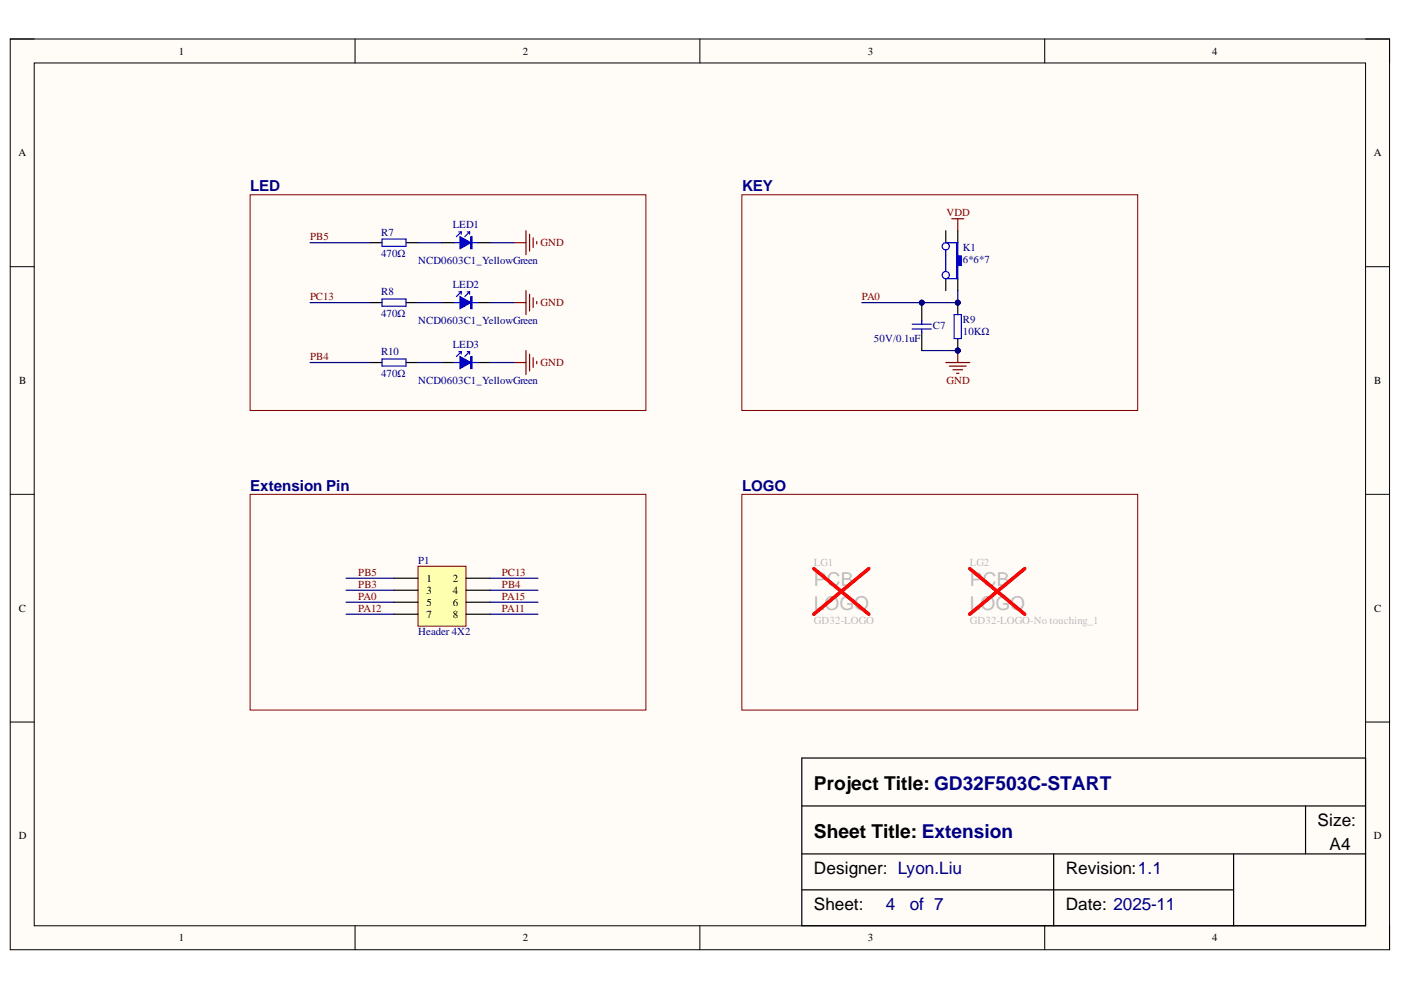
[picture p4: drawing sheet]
<svg xmlns="http://www.w3.org/2000/svg" width="297mm" height="210mm" viewBox="0 0 297 210" stroke-linecap="round" stroke-linejoin="round" font-family="sans-serif">
<defs><g id="words">
<g font-size="4.1" fill="#bfbebc">
<text x="172.6" y="124.3">PCB</text>
<text x="205.7" y="124.3">PCB</text>
<text x="172.6" y="129.3">LOGO</text>
<text x="205.7" y="129.3">LOGO</text>
</g>
<g font-size="4.1">
<text x="172.6" y="167.4">Project Title: GD32F503C-START</text>
<text x="172.6" y="177.6">Sheet Title: Extension</text>
</g>
<g font-size="3.6">
<text x="279.3" y="175.1">Size:</text>
<text x="172.6" y="185.3">Designer: Lyon.Liu</text>
<text x="226" y="185.3">Revision:1.1</text>
<text x="281.9" y="180.2">A4</text>
<text x="172.6" y="193">Sheet:</text>
<text x="226" y="193">Date: 2025-11</text>
</g>
<g font-size="3.6" fill="#000080">
<text x="187.8" y="193">4</text>
<text x="192.9" y="193">of 7</text>
</g>
<g font-size="3.2" fill="#000080">
<text x="53" y="40.6">LED</text>
<text x="157.4" y="40.6">KEY</text>
<text x="53" y="104.1">Extension Pin</text>
<text x="157.4" y="104.1">LOGO</text>
</g>
<g font-size="2.3">
<text x="37.9" y="11.6">1</text>
<text x="110.8" y="11.6">2</text>
<text x="184" y="11.6">3</text>
<text x="257" y="11.6">4</text>
<text x="3.9" y="33.1">A</text>
<text x="291.3" y="33.1">A</text>
<text x="4.1" y="81.4">B</text>
<text x="291.4" y="81.4">B</text>
<text x="90.4" y="123.3">1</text>
<text x="90.4" y="125.9">3</text>
<text x="96" y="123.3">2</text>
<text x="96" y="125.9">4</text>
<text x="4" y="129.7">C</text>
<text x="90.4" y="128.4">5</text>
<text x="90.4" y="130.9">7</text>
<text x="96" y="128.4">6</text>
<text x="96" y="130.9">8</text>
<text x="291.4" y="129.7">C</text>
<text x="4" y="177.9">D</text>
<text x="291.3" y="177.9">D</text>
<text x="37.9" y="199.6">1</text>
<text x="110.8" y="199.6">2</text>
<text x="184" y="199.6">3</text>
<text x="257" y="199.6">4</text>
</g>
<g font-size="2.3" fill="#800000">
<text x="200.7" y="45.8">VDD</text>
<text x="65.7" y="51">PB5</text>
<text x="114.6" y="52.2">GND</text>
<text x="65.7" y="63.6">PC13</text>
<text x="114.6" y="64.9">GND</text>
<text x="182.7" y="63.6">PA0</text>
<text x="65.7" y="76.3">PB4</text>
<text x="114.6" y="77.6">GND</text>
<text x="200.7" y="81.4">GND</text>
<text x="76" y="124.6">PB3</text>
<text x="76" y="122.1">PB5</text>
<text x="106.4" y="124.6">PB4</text>
<text x="106.4" y="122.1">PC13</text>
<text x="76" y="129.7">PA12</text>
<text x="76" y="127.1">PA0</text>
<text x="106.4" y="127.1">PA15</text>
<text x="106.4" y="129.7">PA11</text>
</g>
<g font-size="2.3" fill="#000080">
<text x="80.8" y="50">R7</text>
<text x="96" y="48.3">LED1</text>
<text x="204.1" y="53.3">K1</text>
<text x="80.8" y="54.5">470Ω</text>
<text x="88.7" y="56">NCD0603C1_YellowGreen</text>
<text x="204.1" y="55.8">6*6*7</text>
<text x="80.8" y="62.6">R8</text>
<text x="96" y="61.1">LED2</text>
<text x="80.8" y="67.2">470Ω</text>
<text x="88.7" y="68.7">NCD0603C1_YellowGreen</text>
<text x="197.8" y="69.7">C7</text>
<text x="204.1" y="68.5">R9</text>
<text x="204.1" y="71">10KΩ</text>
<text x="80.8" y="75.3">R10</text>
<text x="96" y="73.8">LED3</text>
<text x="185.3" y="72.5">50V/0.1uF</text>
<text x="80.8" y="79.9">470Ω</text>
<text x="88.7" y="81.4">NCD0603C1_YellowGreen</text>
<text x="88.7" y="119.5">P1</text>
<text x="88.7" y="134.7">Header 4X2</text>
</g>
<g font-size="2.3" fill="#bfbebc">
<text x="172.6" y="120">LG1</text>
<text x="205.7" y="120">LG2</text>
<text x="172.6" y="132.2">GD32-LOGO</text>
<text x="205.7" y="132.2">GD32-LOGO-No touching_1</text>
</g>
</g></defs>
<path d="M2.2 8.3h292.4v193.1h-292.4z" fill-rule="evenodd" fill="#fffcf8"/>
<path d="M2.2 8.3h292.4v193.1h-292.4z" fill="none" stroke="#000" stroke-width=".21"/>
<path d="M7.3 13.4h282.2v182.9h-282.2z" fill-rule="evenodd" fill="#fffcf8"/>
<g fill="none" stroke="#000" stroke-width=".21">
<path d="M2.2 8.3h5.1M7.3 13.4h282.2v182.9h-282.2zM75.3 8.3v5M148.4 8.3v5M221.5 8.3v5.1M289.5 8.3h5.1v5.1M2.2 56.5h5.1M289.5 56.5h5.1M2.2 104.8h5.1M289.5 104.8h5.1M2.2 153.1h5.1M289.5 153.1h5.1"/>
<path d="M75.3 196.3v5.1M148.4 196.3v5.1M221.5 196.3v5.1M294.6 196.3v5.1"/>
</g>
<path d="M93.7 51.5h2.6M101.3 51.5h2.6M170 160.7h119.5v35.6h-119.5zM170 170.9h119.5M276.8 170.9v10.1M170 181h119.5M170 188.7h91.5M223.4 181v15.3M261.5 181v15.3" fill="none" stroke="#000" stroke-width=".25"/>
<path d="M97.5 50.2l2.3 1.3-2.3 1.2z" fill="#00f"/>
<path d="M81 50.7h5.1v1.5h-5.1zM96.3 51.5h1.2M97.3 49.2h.5M97.5 50.2l2.3 1.3-2.3 1.2zM97.8 49.2l-1 1M97.8 49.2v.5M99.1 49.2h.5M99.6 49.2l-1.1 1M99.6 49.2v.5M99.8 50.2h.3v2.5h-.3zM99.9 50.2v2.5M100.1 51.5h1.2" fill="none" stroke="#00f" stroke-width=".25"/>
<path d="M78.5 51.5h2.5M86.1 51.5h2.5" fill="none" stroke="#000" stroke-width=".25"/>
<path d="M109 51.5h2.5M111.5 48.9v5.1M112.3 49.7v3.5M113 50.4v2.1M113.8 51.2v.5M200.5 76.9h5.1M201.3 77.6h3.5M202 78.4h2.1M202.8 79.2h.5M203.1 74.3v2.6" fill="none" stroke="#800000" stroke-width=".25"/>
<circle cx="203.1" cy="74.3" r=".51" fill="#000080"/>
<circle cx="203.1" cy="74.3" r=".51" fill="none" stroke="#000080" stroke-width=".21"/>
<path d="M203.1 48.9v2.6M203.1 59.1v2.5" fill="none" stroke="#000" stroke-width=".25"/>
<path d="M202.8 51.5h.3v2.8h.7v2h-.7v2.8h-.3z" fill-rule="evenodd" fill="#00f"/>
<g fill="none" stroke="#00f" stroke-width=".25">
<path d="M200.5 51.5h2.6M200.5 59.1h2.6M200.5 53v4.6M202.8 51.5h.3v2.8h.7v2h-.7v2.8h-.3z"/>
<circle cx="200.5" cy="52.2" r=".76"/>
<circle cx="200.5" cy="58.3" r=".76"/>
</g>
<path d="M200.5 48.9v2.6M200.5 59.1v2.5" fill="none" stroke="#000" stroke-width=".25"/>
<path d="M201.8 46.4h2.5M203.1 46.4v2.5" fill="none" stroke="#800000" stroke-width=".25"/>
<circle cx="203.1" cy="64.2" r=".51" fill="#000080"/>
<circle cx="203.1" cy="64.2" r=".51" fill="none" stroke="#000080" stroke-width=".21"/>
<circle cx="203.1" cy="74.3" r=".51" fill="#000080"/>
<circle cx="203.1" cy="74.3" r=".51" fill="none" stroke="#000080" stroke-width=".21"/>
<path d="M203.1 64.2v2.5" fill="none" stroke="#000" stroke-width=".25"/>
<circle cx="203.1" cy="64.2" r=".51" fill="#000080"/>
<circle cx="203.1" cy="64.2" r=".51" fill="none" stroke="#000080" stroke-width=".21"/>
<path d="M203.1 71.8v2.5" fill="none" stroke="#000" stroke-width=".25"/>
<circle cx="203.1" cy="74.3" r=".51" fill="#000080"/>
<circle cx="203.1" cy="74.3" r=".51" fill="none" stroke="#000080" stroke-width=".21"/>
<path d="M202.3 66.7h1.5v5.1h-1.5z" fill="none" stroke="#00f" stroke-width=".25"/>
<circle cx="195.4" cy="64.2" r=".51" fill="#000080"/>
<circle cx="195.4" cy="64.2" r=".51" fill="none" stroke="#000080" stroke-width=".21"/>
<path d="M195.4 64.2v3.8M195.4 70.5v3.8" fill="none" stroke="#000" stroke-width=".25"/>
<circle cx="195.4" cy="64.2" r=".51" fill="#000080"/>
<circle cx="195.4" cy="64.2" r=".51" fill="none" stroke="#000080" stroke-width=".21"/>
<path d="M193.4 68.7h4.1M193.4 69.8h4.1M195.4 68v.7M195.4 69.8v.7" fill="none" stroke="#00f" stroke-width=".25"/>
<path d="M53 41.3h83.9v45.7h-83.9zM157.3 41.3h83.9v45.7h-83.9zM53 104.8h83.9v45.7h-83.9z" fill="none" stroke="#800000" stroke-width=".21"/>
<path d="M93.7 64.2h2.6M101.3 64.2h2.6" fill="none" stroke="#000" stroke-width=".25"/>
<path d="M97.5 62.9l2.3 1.3-2.3 1.2z" fill="#00f"/>
<path d="M81 63.4h5.1v1.5h-5.1zM96.3 64.2h1.2M97.3 61.9h.5M97.5 62.9l2.3 1.3-2.3 1.2zM97.8 61.9l-1 1M97.8 61.9v.5M99.1 61.9h.5M99.6 61.9l-1.1 1M99.6 61.9v.5M99.8 62.9h.3v2.5h-.3zM99.9 62.9v2.5M100.1 64.2h1.2" fill="none" stroke="#00f" stroke-width=".25"/>
<path d="M78.5 64.2h2.5M86.1 64.2h2.5" fill="none" stroke="#000" stroke-width=".25"/>
<path d="M109 64.2h2.5M111.5 61.6v5.1M112.3 62.4v3.5M113 63.1v2.1M113.8 63.9v.5" fill="none" stroke="#800000" stroke-width=".25"/>
<path d="M88.6 120.1h10.2v12.7h-10.2z" fill-rule="evenodd" fill="#ffffb0"/>
<path d="M88.6 120.1h10.2v12.7h-10.2z" fill="none" stroke="#800000" stroke-width=".21"/>
<path d="M93.7 76.9h2.6M101.3 76.9h2.6M83.5 122.6h5.1M83.5 125.1h5.1M83.5 127.7h5.1M83.5 130.2h5.1M98.8 122.6h5.1M98.8 125.1h5.1M98.8 127.7h5.1M98.8 130.2h5.1" fill="none" stroke="#000" stroke-width=".25"/>
<path d="M97.5 75.6l2.3 1.3-2.3 1.2z" fill="#00f"/>
<path d="M81 76.1h5.1v1.5h-5.1zM96.3 76.9h1.2M97.3 74.6h.5M97.5 75.6l2.3 1.3-2.3 1.2zM97.8 74.6l-1 1M97.8 74.6v.5M99.1 74.6h.5M99.6 74.6l-1.1 1M99.6 74.6v.5M99.8 75.6h.3v2.5h-.3zM99.9 75.6v2.5M100.1 76.9h1.2" fill="none" stroke="#00f" stroke-width=".25"/>
<path d="M78.5 76.9h2.5M86.1 76.9h2.5" fill="none" stroke="#000" stroke-width=".25"/>
<path d="M109 76.9h2.5M111.5 74.3v5.1M112.3 75.1v3.5M113 75.9v2M113.8 76.6v.5" fill="none" stroke="#800000" stroke-width=".25"/>
<path d="M157.3 104.8h83.9v45.8h-83.9z" fill="none" stroke="#800000" stroke-width=".21"/>
<path d="M172.5 120.6l11.7 9.6M184.2 120.6l-11.7 9.6M205.6 120.6l11.7 9.6M217.3 120.6l-11.7 9.6" fill="none" stroke="#f00" stroke-width=".76"/>
<path d="M65.7 51.5h12.8M88.6 51.5h5.1M195.4 74.3h7.7" fill="none" stroke="#000080" stroke-width=".25"/>
<circle cx="203.1" cy="74.3" r=".51" fill="#000080"/>
<circle cx="203.1" cy="74.3" r=".51" fill="none" stroke="#000080" stroke-width=".21"/>
<path d="M203.1 61.6v2.6h-20.4" fill="none" stroke="#000080" stroke-width=".25"/>
<circle cx="203.1" cy="64.2" r=".51" fill="#000080"/>
<circle cx="203.1" cy="64.2" r=".51" fill="none" stroke="#000080" stroke-width=".21"/>
<circle cx="195.4" cy="64.2" r=".51" fill="#000080"/>
<circle cx="195.4" cy="64.2" r=".51" fill="none" stroke="#000080" stroke-width=".21"/>
<g fill="none" stroke="#000080" stroke-width=".25">
<path d="M103.9 51.5h5.1M65.7 64.2h12.8M65.7 76.9h12.8M88.6 64.2h5.1M88.6 76.9h5.1M103.9 64.2h5.1M103.9 76.9h5.1M73.4 122.6h10.1M73.4 125.1h10.1M73.4 127.7h10.1M73.4 130.2h10.1M103.9 122.6h10.2"/>
<path d="M103.9 125.1h10.2M103.9 127.7h10.2M103.9 130.2h10.2"/>
</g>
<use href="#words"/>
</svg>
